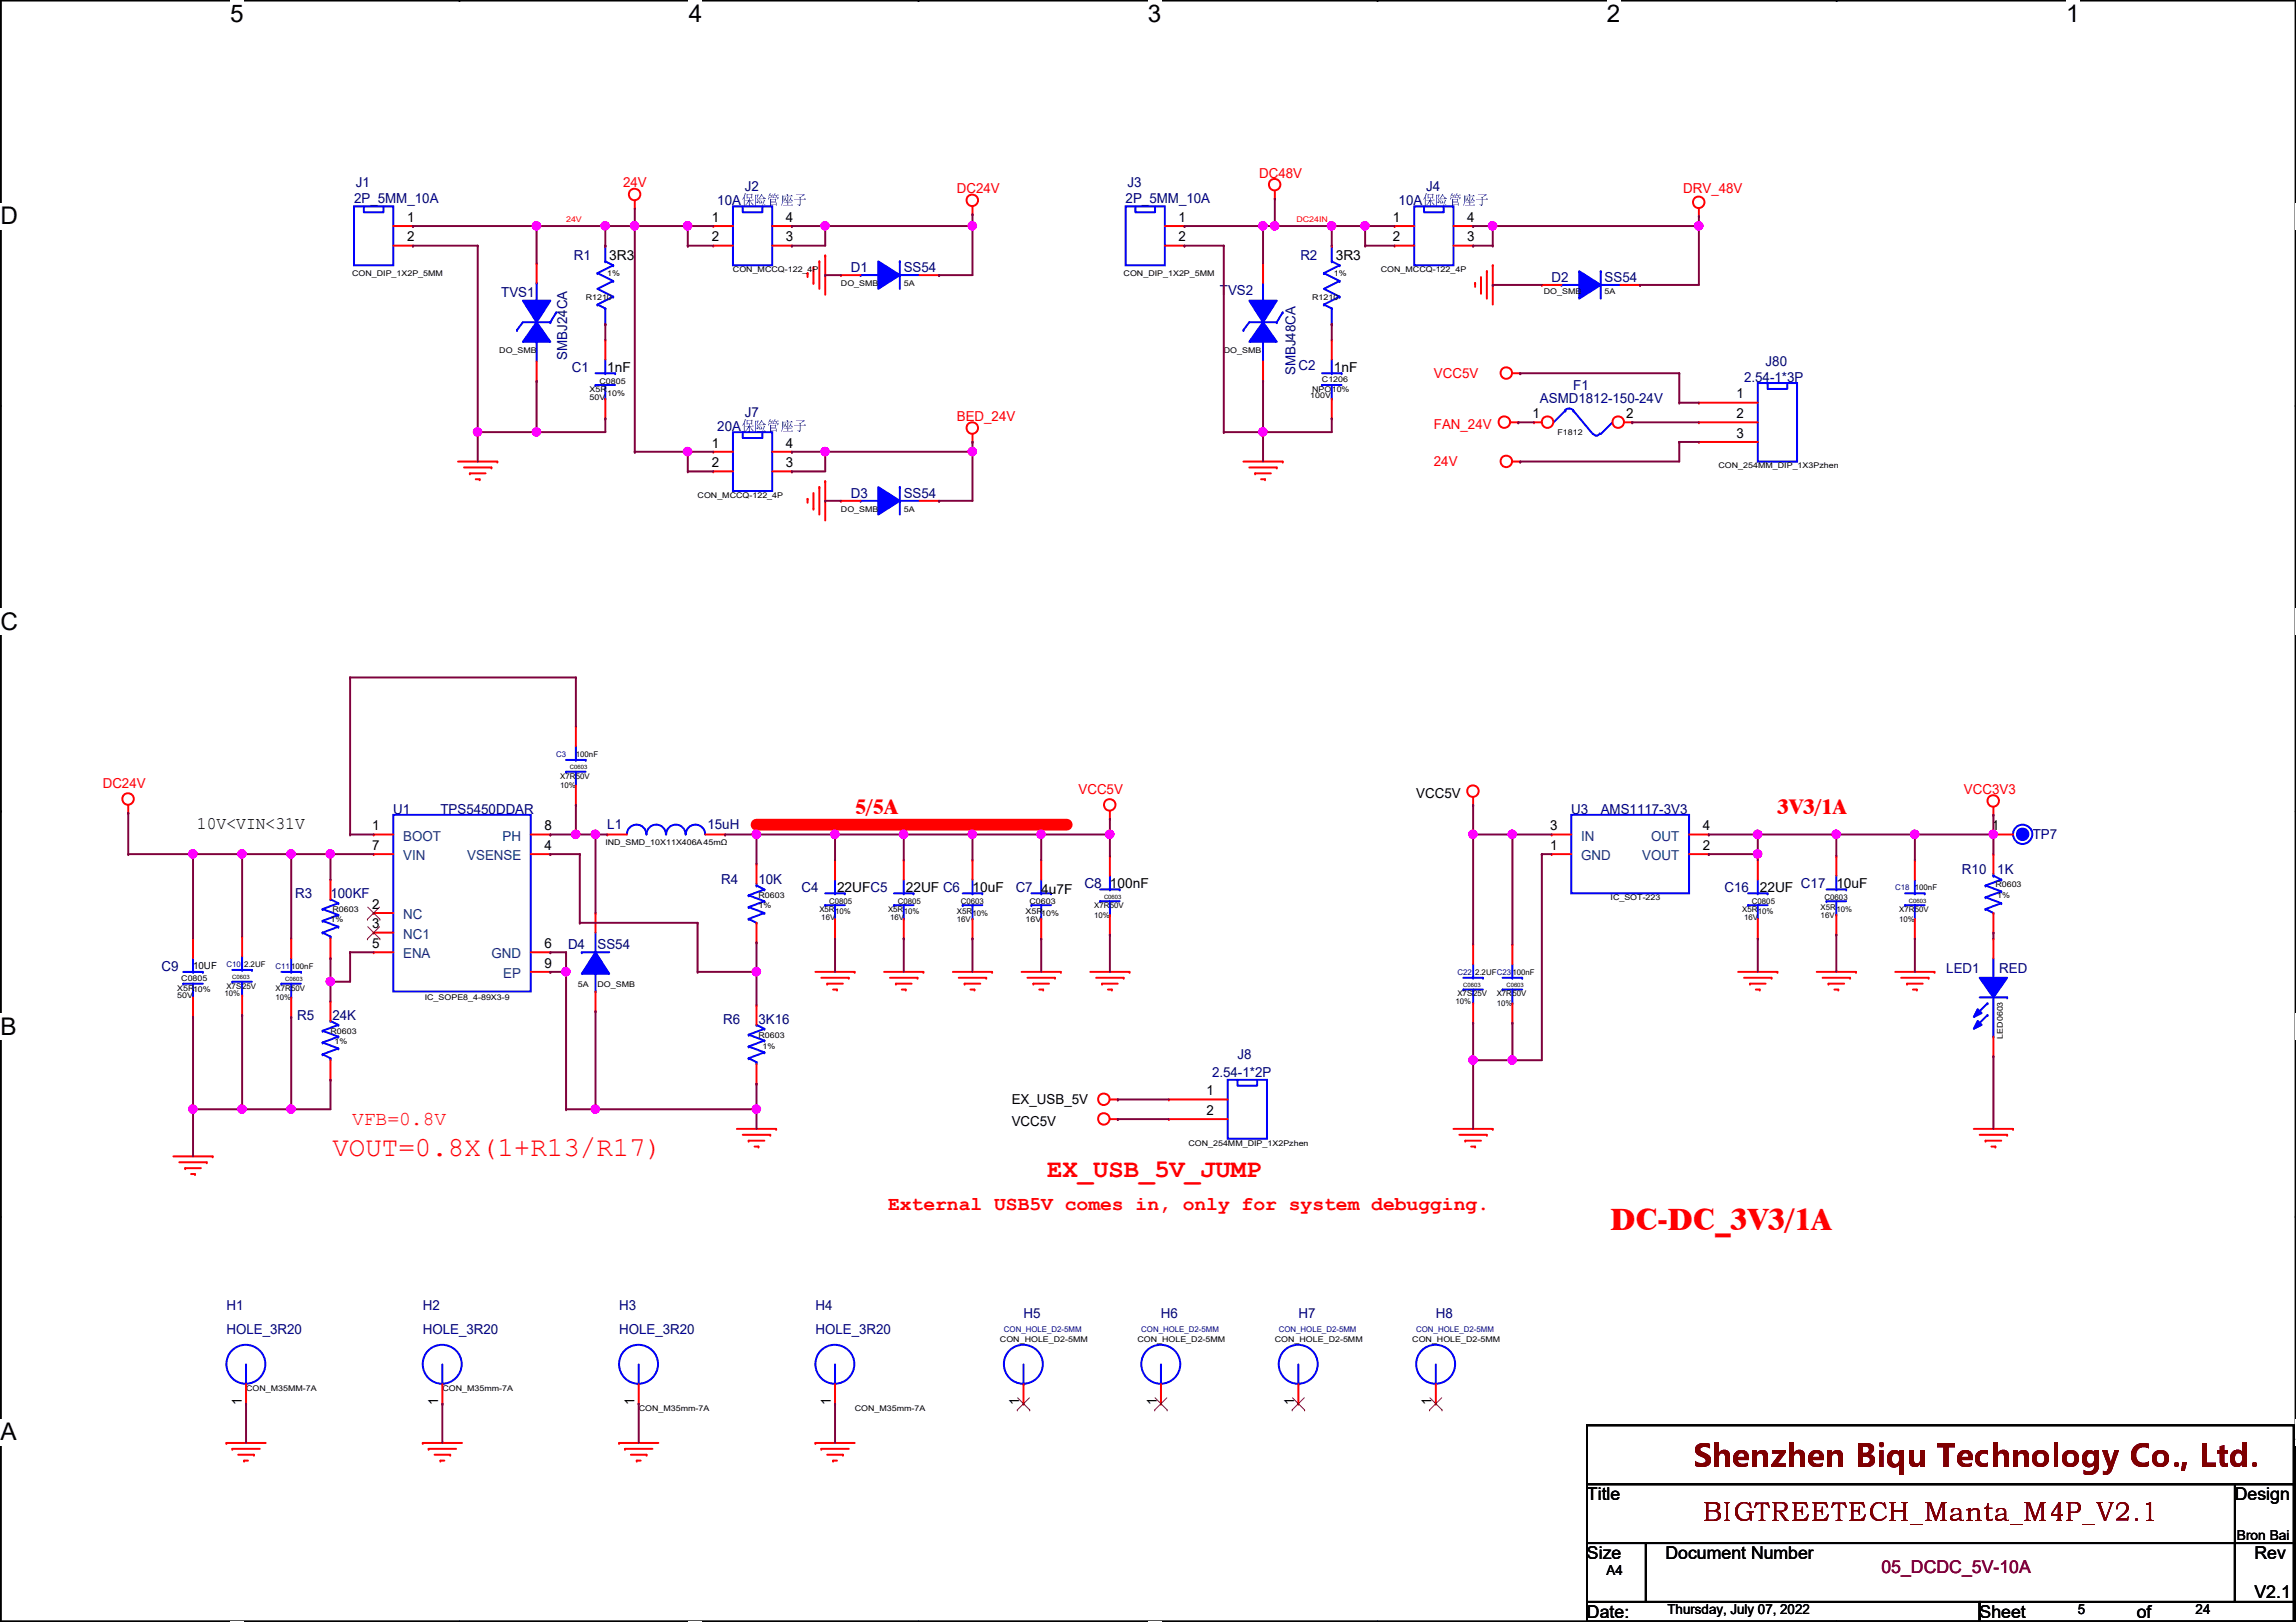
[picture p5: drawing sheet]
<svg xmlns="http://www.w3.org/2000/svg" width="297mm" height="210mm" viewBox="0 0 297 210" stroke-linecap="round" stroke-linejoin="round" font-family="sans-serif">
<defs><g id="words">
<text font-size="4.1" fill="#f00" x="208.4" y="159.2">DC-DC_3V3/1A</text>
<text font-size="4.1" fill="#7f0000" x="219" y="189.8">Shenzhen Biqu Technology Co., Ltd.</text>
<text font-size="3.6" fill="#f00" x="43" y="149.6">VOUT=0.8X(1+R13/R17)</text>
<text font-size="3.5" fill="#7f0000" x="220.3" y="196.8">BIGTREETECH_Manta_M4P_V2.1</text>
<text font-size="3.3" fill="#f00" x="135.5" y="152.4">EX_USB_5V_JUMP</text>
<g font-size="3.1">
<text x="29.8" y="2.8">5</text>
<text x="89.1" y="2.8">4</text>
<text x="148.5" y="2.8">3</text>
<text x="207.9" y="2.8">2</text>
<text x="267.3" y="2.8">1</text>
<text x=".1" y="29">D</text>
<text x=".1" y="81.5">C</text>
<text x=".1" y="133.9">B</text>
<text x=".1" y="186.4">A</text>
<text x="297" y="186.4">A</text>
</g>
<g font-size="2.8" fill="#f00">
<text x="110.6" y="105.4">5/5A</text>
<text x="230" y="105.4">3V3/1A</text>
</g>
<g font-size="2.5" fill="#f00">
<text x="45.5" y="145.6">VFB=0.8V</text>
<text x="114.9" y="156.5">External USB5V comes in, only for system debugging.</text>
</g>
<g font-size="2.3">
<text x="25.5" y="107.3">10V&lt;VIN&lt;31V</text>
<text x="205.3" y="194.1">Title</text>
<text x="289.1" y="194.1">Design</text>
<text x="205.3" y="201.8">Size</text>
<text x="215.5" y="201.8">Document Number</text>
<text x="291.7" y="201.8">Rev</text>
<text x="205.3" y="209.4">Date:</text>
<text x="256.1" y="209.4">Sheet</text>
<text x="276.4" y="209.4">of</text>
<text x="291.7" y="206.8">V2.1</text>
</g>
<text font-size="2.3" fill="#7f003f" x="243.4" y="203.5">05_DCDC_5V-10A</text>
<g font-size="1.8" fill="#f00">
<text x="162.9" y="23">DC48V</text>
<text x="80.6" y="24.3">24V</text>
<text x="123.8" y="25">DC24V</text>
<text x="217.8" y="25">DRV_48V</text>
<text x="185.5" y="48.9">VCC5V</text>
<text x="123.8" y="54.5">BED_24V</text>
<text x="185.5" y="55.5">FAN_24V</text>
<text x="185.5" y="60.3">24V</text>
<text x="13.3" y="102">DC24V</text>
<text x="139.5" y="102.7">VCC5V</text>
<text x="254.1" y="102.7">VCC3V3</text>
</g>
<g font-size="1.8" fill="#00007f">
<text x="45.8" y="26.3">2P_5MM_10A</text>
<text x="46.1" y="24.3">J1</text>
<text x="92.8" y="26.5">10A保保保保保</text>
<text x="96.3" y="24.8">J2</text>
<text x="145.6" y="26.3">2P_5MM_10A</text>
<text x="145.9" y="24.3">J3</text>
<text x="180.9" y="26.5">10A保保保保保</text>
<text x="184.5" y="24.8">J4</text>
<text x="74.2" y="33.7">R1</text>
<text x="110.1" y="35.2">D1</text>
<text x="116.9" y="35.2">SS54</text>
<text x="168.2" y="33.7">R2</text>
<text x="64.9" y="38.5">TVS1</text>
<text x="157.8" y="38.2">TVS2</text>
<text x="200.7" y="36.4">D2</text>
<text x="207.6" y="36.4">SS54</text>
<text x="73.4" y="46.5" transform="rotate(-90 73.4 46.5)">SMBJ24CA</text>
<text x="168" y="47.9">C2</text>
<text x="228.4" y="47.4">J80</text>
<text x="74" y="48.1">C1</text>
<text x="96.3" y="54">J7</text>
<text x="167.6" y="48.6" transform="rotate(-90 167.6 48.6)">SMBJ48CA</text>
<text x="199.2" y="52.2">ASMD1812-150-24V</text>
<text x="203.5" y="50.4">F1</text>
<text x="225.6" y="49.4">2.54-1*3P</text>
<text x="92.8" y="55.8">20A保保保保保</text>
<text x="110.1" y="64.4">D3</text>
<text x="116.9" y="64.4">SS54</text>
<text x="50.9" y="105.3">U1</text>
<text x="57" y="105.3">TPS5450DDAR</text>
<text x="78.6" y="107.3">L1</text>
<text x="91.5" y="107.3">15uH</text>
<text x="203.3" y="105.3">U3</text>
<text x="207.1" y="105.3">AMS1117-3V3</text>
<text x="253.8" y="113.2">R10</text>
<text x="258.4" y="113.2">1K</text>
<text x="263" y="108.6">TP7</text>
<text x="38.2" y="116.2">R3</text>
<text x="42.8" y="116.2">100KF</text>
<text x="93.3" y="114.4">R4</text>
<text x="98.1" y="114.4">10K</text>
<text x="103.7" y="115.4">C4</text>
<text x="131.4" y="115.4">C7</text>
<text x="140.3" y="114.9">C8</text>
<text x="223.1" y="115.4">C16</text>
<text x="233" y="114.9">C17</text>
<text x="20.9" y="125.6">C9</text>
<text x="73.5" y="122.8">D4</text>
<text x="77.3" y="122.8">SS54</text>
<text x="251.8" y="125.9">LED1</text>
<text x="258.7" y="125.9">RED</text>
<text x="38.4" y="132">R5</text>
<text x="43" y="132">24K</text>
<text x="93.6" y="132.5">R6</text>
<text x="98.1" y="132.5">3K16</text>
<text x="160.1" y="137">J8</text>
<text x="156.8" y="139.3">2.54-1*2P</text>
<text x="29.3" y="169.5">H1</text>
<text x="29.3" y="172.6">HOLE_3R20</text>
<text x="54.7" y="169.5">H2</text>
<text x="54.7" y="172.6">HOLE_3R20</text>
<text x="80.1" y="169.5">H3</text>
<text x="80.1" y="172.6">HOLE_3R20</text>
<text x="105.5" y="169.5">H4</text>
<text x="105.5" y="172.6">HOLE_3R20</text>
<text x="132.4" y="170.6">H5</text>
<text x="150.2" y="170.6">H6</text>
<text x="168" y="170.6">H7</text>
<text x="185.8" y="170.6">H8</text>
</g>
<g font-size="1.8">
<text x="52.7" y="28.7">1</text>
<text x="92.1" y="28.7">1</text>
<text x="101.7" y="28.7">4</text>
<text x="152.5" y="28.7">1</text>
<text x="180.2" y="28.7">1</text>
<text x="189.8" y="28.7">4</text>
<text x="52.7" y="31.2">2</text>
<text x="78.8" y="33.7">3R3</text>
<text x="92.1" y="31.2">2</text>
<text x="101.7" y="31.2">3</text>
<text x="152.5" y="31.2">2</text>
<text x="172.8" y="33.7">3R3</text>
<text x="180.2" y="31.2">2</text>
<text x="189.8" y="31.2">3</text>
<text x="78.6" y="48.1">1nF</text>
<text x="172.5" y="48.1">1nF</text>
<text x="224.7" y="51.6">1</text>
<text x="92.1" y="57.9">1</text>
<text x="101.7" y="57.9">4</text>
<text x="198.2" y="54.1">1</text>
<text x="210.4" y="54.1">2</text>
<text x="224.7" y="54.1">2</text>
<text x="224.7" y="56.6">3</text>
<text x="92.1" y="60.5">2</text>
<text x="101.7" y="60.5">3</text>
<text x="48.1" y="107.4">1</text>
<text x="70.4" y="107.4">8</text>
<text x="183.2" y="103.3">VCC5V</text>
<text x="200.5" y="107.4">3</text>
<text x="220.3" y="107.4">4</text>
<text x="257.7" y="107.4">1</text>
<text x="48.1" y="110">7</text>
<text x="70.4" y="110">4</text>
<text x="200.5" y="110">1</text>
<text x="220.3" y="110">2</text>
<text x="48.1" y="117.6">2</text>
<text x="108.3" y="115.4">22UFC5</text>
<text x="117.2" y="115.4">22UF C6</text>
<text x="125.8" y="115.4">10uF</text>
<text x="134.7" y="115.7">4u7F</text>
<text x="143.6" y="114.9">100nF</text>
<text x="227.7" y="115.4">22UF</text>
<text x="237.6" y="114.9">10uF</text>
<text x="48.1" y="120.1">3</text>
<text x="48.1" y="122.7">5</text>
<text x="70.4" y="122.7">6</text>
<text x="70.4" y="125.2">9</text>
<text x="130.9" y="142.9">EX_USB_5V</text>
<text x="156.1" y="141.7">1</text>
<text x="130.9" y="145.7">VCC5V</text>
<text x="156.1" y="144.3">2</text>
<text x="31.3" y="181.9" transform="rotate(-90 31.3 181.9)">1</text>
<text x="56.7" y="181.9" transform="rotate(-90 56.7 181.9)">1</text>
<text x="82.1" y="181.9" transform="rotate(-90 82.1 181.9)">1</text>
<text x="107.5" y="181.9" transform="rotate(-90 107.5 181.9)">1</text>
<text x="131.9" y="181.9" transform="rotate(-90 131.9 181.9)">1</text>
<text x="149.6" y="181.9" transform="rotate(-90 149.6 181.9)">1</text>
<text x="167.4" y="181.9" transform="rotate(-90 167.4 181.9)">1</text>
<text x="185.2" y="181.9" transform="rotate(-90 185.2 181.9)">1</text>
<text x="207.9" y="203.8">A4</text>
<text x="289.4" y="199.3">Bron Bai</text>
<text x="215.7" y="208.9">Thursday, July 07, 2022</text>
<text x="268.8" y="208.9">5</text>
<text x="284.1" y="208.9">24</text>
</g>
<g font-size="1.8" fill="#003f7f">
<text x="52.2" y="108.8">BOOT</text>
<text x="52.2" y="111.3">VIN</text>
<text x="60.4" y="111.3">VSENSE</text>
<text x="65" y="108.8">PH</text>
<text x="204.6" y="108.8">IN</text>
<text x="204.6" y="111.3">GND</text>
<text x="212.5" y="111.3">VOUT</text>
<text x="213.6" y="108.8">OUT</text>
<text x="52.2" y="119">NC</text>
<text x="52.2" y="121.5">NC1</text>
<text x="52.2" y="124">ENA</text>
<text x="63.6" y="124">GND</text>
<text x="65.1" y="126.6">EP</text>
</g>
<text font-size="1.3" x="25" y="125.4">10UF</text>
<g font-size="1" fill="#f00">
<text x="73.2" y="28.7">24V</text>
<text x="167.7" y="28.7">DC24IN</text>
</g>
<g font-size="1">
<text x="45.5" y="35.7">CON_DIP_1X2P_5MM</text>
<text x="78.6" y="35.7">1%</text>
<text x="94.8" y="35.2">CON_MCCQ-122_4P</text>
<text x="145.4" y="35.7">CON_DIP_1X2P_5MM</text>
<text x="172.5" y="35.7">1%</text>
<text x="178.6" y="35.2">CON_MCCQ-122_4P</text>
<text x="75.8" y="38.8">R1210</text>
<text x="108.8" y="37">DO_SMB</text>
<text x="116.9" y="37">5A</text>
<text x="169.8" y="38.8">R1210</text>
<text x="199.7" y="38">DO_SMB</text>
<text x="207.6" y="38">5A</text>
<text x="64.6" y="45.6">DO_SMB</text>
<text x="158.3" y="45.6">DO_SMB</text>
<text x="76.3" y="51.7">50V</text>
<text x="76.3" y="50.7">X5R</text>
<text x="77.6" y="49.7">C0805</text>
<text x="78.6" y="51.2">10%</text>
<text x="169.5" y="51.5">100V</text>
<text x="169.8" y="50.7">NPO10%</text>
<text x="171" y="49.4">C1206</text>
<text x="201.5" y="56.3">F1812</text>
<text x="90.3" y="64.4">CON_MCCQ-122_4P</text>
<text x="222.3" y="60.6">CON_254MM_DIP_1X3Pzhen</text>
<text x="108.8" y="66.2">DO_SMB</text>
<text x="116.9" y="66.2">5A</text>
<text x="72.5" y="100.8">X7R50V</text>
<text x="74.5" y="98">100nF</text>
<text x="72.5" y="102">10%</text>
<text x="78.3" y="109.4">IND_SMD_10X11X406A45mΩ</text>
<text x="42.8" y="119.3">1%</text>
<text x="43" y="118">R0603</text>
<text x="98.1" y="116.2">R0603</text>
<text x="98.1" y="117.5">1%</text>
<text x="106" y="118">X5R</text>
<text x="106.3" y="119">16V</text>
<text x="107.3" y="117">C0805</text>
<text x="108" y="118.3">10%</text>
<text x="114.9" y="118">X5R</text>
<text x="115.1" y="119">16V</text>
<text x="116.2" y="117">C0805</text>
<text x="116.9" y="118.3">10%</text>
<text x="123.8" y="119.3">16V</text>
<text x="123.8" y="118.3">X5R</text>
<text x="124.3" y="117">C0603</text>
<text x="125.8" y="118.5">10%</text>
<text x="132.7" y="119.3">16V</text>
<text x="132.7" y="118.3">X5R</text>
<text x="133.2" y="117">C0603</text>
<text x="134.7" y="118.5">10%</text>
<text x="141.6" y="117.5">X7R50V</text>
<text x="141.6" y="118.8">10%</text>
<text x="208.4" y="116.5">IC_SOT-223</text>
<text x="225.4" y="118">X5R</text>
<text x="225.6" y="119">16V</text>
<text x="226.6" y="117">C0805</text>
<text x="227.4" y="118.3">10%</text>
<text x="235.5" y="118.8">16V</text>
<text x="235.5" y="117.8">X5R</text>
<text x="236" y="116.5">C0603</text>
<text x="237.6" y="118">10%</text>
<text x="245.7" y="118">X7R50V</text>
<text x="245.7" y="119.3">10%</text>
<text x="247.7" y="115.2">100nF</text>
<text x="258.1" y="114.7">R0603</text>
<text x="258.4" y="116.2">1%</text>
<text x="31.6" y="125.1">2.2UF</text>
<text x="22.9" y="129.2">50V</text>
<text x="22.9" y="128.2">X5R</text>
<text x="23.4" y="126.9">C0805</text>
<text x="25" y="128.4">10%</text>
<text x="29" y="128.9">10%</text>
<text x="29.3" y="127.9">X7S25V</text>
<text x="35.6" y="128.2">X7R50V</text>
<text x="35.6" y="129.5">10%</text>
<text x="54.9" y="129.5">IC_SOPE8_4-89X3-9</text>
<text x="74.8" y="127.7">5A</text>
<text x="77.3" y="127.7">DO_SMB</text>
<text x="188.3" y="130">10%</text>
<text x="188.5" y="128.9">X7S25V</text>
<text x="190.8" y="126.2">2.2UFC23100nF</text>
<text x="193.6" y="128.9">X7R50V</text>
<text x="193.6" y="130.2">10%</text>
<text x="42.8" y="133.8">R0603</text>
<text x="43.3" y="135">1%</text>
<text x="98.1" y="134.3">R0603</text>
<text x="98.6" y="135.8">1%</text>
<text x="259.1" y="134.4" transform="rotate(-90 259.1 134.4)">LED0603</text>
<text x="153.8" y="148.3">CON_254MM_DIP_1X2Pzhen</text>
<text x="129.4" y="173.7">CON_HOLE_D2-5MM</text>
<text x="147.1" y="173.7">CON_HOLE_D2-5MM</text>
<text x="164.9" y="173.7">CON_HOLE_D2-5MM</text>
<text x="182.7" y="173.7">CON_HOLE_D2-5MM</text>
<text x="31.8" y="180">CON_M35MM-7A</text>
<text x="57.2" y="180">CON_M35mm-7A</text>
<text x="82.6" y="182.5">CON_M35mm-7A</text>
<text x="110.6" y="182.5">CON_M35mm-7A</text>
</g>
<g font-size="1" fill="#00007f">
<text x="72" y="98">C3</text>
<text x="245.2" y="115.2">C18</text>
<text x="29.3" y="125.1">C10</text>
<text x="35.6" y="125.4">C11100nF</text>
<text x="188.5" y="126.2">C22</text>
<text x="129.9" y="172.4">CON_HOLE_D2-5MM</text>
<text x="147.7" y="172.4">CON_HOLE_D2-5MM</text>
<text x="165.4" y="172.4">CON_HOLE_D2-5MM</text>
<text x="183.2" y="172.4">CON_HOLE_D2-5MM</text>
</g>
<g font-size=".8">
<text x="73.7" y="99.6">C0603</text>
<text x="142.8" y="116.3">C0603</text>
<text x="247" y="116.8">C0603</text>
<text x="30.1" y="126.7">C0603</text>
<text x="36.9" y="127">C0603</text>
<text x="189.3" y="127.8">C0603</text>
<text x="194.9" y="127.8">C0603</text>
</g>
</g></defs>
<path d="M.1 0h296.9v209.8h-296.9z" fill="none" stroke="#000" stroke-width=".25"/>
<g fill="#fff">
<path d="M29.8 0h1.7v3.5h-1.7z"/>
<path d="M29.8 209.8h1.7v.1h-1.7z"/>
</g>
<path d="M59.4 0h.1M59.4 209.8h.1" fill="none" stroke="#000" stroke-width=".25"/>
<g fill="#fff">
<path d="M89.1 0h1.7v3.5h-1.7z"/>
<path d="M89.1 209.8h1.7v.1h-1.7z"/>
</g>
<path d="M118.8 0h.1M118.8 209.8h.1" fill="none" stroke="#000" stroke-width=".25"/>
<g fill="#fff">
<path d="M148.5 0h1.7v3.5h-1.7z"/>
<path d="M148.5 209.8h1.7v.1h-1.7z"/>
</g>
<path d="M178.2 0h.1M178.2 209.8h.1" fill="none" stroke="#000" stroke-width=".25"/>
<g fill="#fff">
<path d="M207.9 0h1.7v3.5h-1.7z"/>
<path d="M207.9 209.8h1.7v.1h-1.7z"/>
</g>
<path d="M237.6 0h.1M237.6 209.8h.1" fill="none" stroke="#000" stroke-width=".25"/>
<g fill="#fff">
<path d="M267.3 0h1.7v3.5h-1.7z"/>
<path d="M267.3 209.8h1.7v.1h-1.7z"/>
<path d="M.1 26.2h2.2v3.5h-2.2z"/>
<path d="M297 26.2h.1v3.5h-.1z"/>
<path d="M.1 78.7h2.2v3.5h-2.2z"/>
<path d="M297 78.7h.1v3.5h-.1z"/>
</g>
<path d="M.1 52.5h.1M297 52.5h.1" fill="none" stroke="#000" stroke-width=".25"/>
<g fill="#fff">
<path d="M.1 131.1h2.1v3.5h-2.1z"/>
<path d="M297 131.1h.1v3.5h-.1z"/>
</g>
<path d="M.1 104.9h.1M297 104.9h.1" fill="none" stroke="#000" stroke-width=".25"/>
<path d="M.1 104.9h.1M297 104.9h.1" fill="none" stroke="#000" stroke-width=".13"/>
<g fill="#fff">
<path d="M.1 183.6h2.1v3.5h-2.1z"/>
<path d="M297 183.6h.1v3.5h-.1z"/>
</g>
<path d="M.1 157.4h.1M297 157.4h.1M205.3 184.4h91.5v7.7h-91.5zM205.3 192.1h91.5v7.6h-91.5zM205.3 199.7h7.6v7.6h-7.6zM212.9 199.7h76.2v7.6h-76.2zM289.1 199.7h7.7v7.6h-7.7zM289.1 192.1h.1M289.1 192.1v7.6M205.3 207.3h50.8v2.5h-50.8zM256.1 207.3h40.7v2.5h-40.7z" fill="none" stroke="#000" stroke-width=".25"/>
<path d="M97.9 106.7h40.1" fill="none" stroke="#f00" stroke-width="1.5"/>
<g fill="none" stroke="#f00" stroke-width=".25">
<path d="M50.9 29.3h2.5M50.9 31.8h2.5M53.4 29.3h.1M53.4 31.8h.1M82.1 27h.1M82.1 26v1M92.3 29.3h.1M92.3 31.8h.1M92.3 29.3h2.5M92.3 31.8h2.5M99.9 29.3h2.5M99.9 31.8h2.5"/>
<path d="M102.4 31.8h.1M102.4 29.3h.1M104.5 35.3h.1M104.5 35.3v.6M105.2 36.6h.1M105.2 34.6v2M106 33.8h.1M106 33.8v3.6M106.8 33.1h.1M106.8 33.1v5M125.8 27.7h.1M125.8 26.7v1"/>
<path d="M164.9 25.7h.1M164.9 24.7v1M190.8 36.6h.1M190.8 36.6v.5M191.6 37.9h.1M191.6 35.9v2M192.4 35.1h.1M192.4 35.1v3.6M193.1 34.3h.1M193.1 34.3v5.1M219.8 28h.1M219.8 27v1"/>
<path d="M59.3 59.7h5M64.3 59.7h.1M125.8 57.2h.1M125.8 56.2v1M160.9 59.7h5M165.9 59.7h.1M195.4 54.7h1M195.7 59.7h1M195.7 48.3h1M196.4 54.7h.1M196.7 59.7h.1M196.7 48.3h.1"/>
<path d="M219.8 52.1h.1M219.8 54.7h.1M219.8 57.2h.1M219.8 54.7h7.6M219.8 52.1h7.6M219.8 57.2h7.6M60 60.5h3.6M60.8 61.3h.1M60.8 61.3h2M61.5 62h.6M62.1 62h.1M63.6 60.5h.1"/>
<path d="M104.5 64.6h.1M104.5 64.6v.5M105.2 65.8h.1M105.2 63.8v2M106 63h.1M106 63v3.6M106.8 62.3h.1M106.8 62.3v5.1M161.6 60.5h3.6M162.4 61.3h.1M162.4 61.3h2M163.1 62h.6"/>
<path d="M163.7 62h.1M165.2 60.5h.1M16.6 105.2h.1M16.6 104.2v1M143.6 106h.1M143.6 110.8h.1M143.6 104.9v1.1M143.6 110.8v2.5M143.6 118.4v2.5M190.6 104.2h.1M190.6 103.2v1M227.4 111.3h.1"/>
<path d="M227.4 111.3v2.5M227.4 118.9v2.6M257.9 105.5h.1M257.9 110.5h.1M257.9 104.4v1.1M257.9 110.5v2.6M257.9 118.2v2.5M105.5 125.8h5.1M106.3 126.5h3.5M107 127.3h.1M107 127.3h2M107.8 128.1h.5"/>
<path d="M108.3 128.1h.1M109.8 126.5h.1M110.6 125.8h.1M114.4 125.8h5.1M115.1 126.5h3.6M115.9 127.3h.1M115.9 127.3h2M116.7 128.1h.5M117.2 128.1h.1M118.7 126.5h.1M119.5 125.8h.1M123.3 125.8h5.1"/>
<path d="M124 126.5h3.6M124.8 127.3h.1M124.8 127.3h2M125.6 128.1h.5M126.1 128.1h.1M127.6 126.5h.1M128.4 125.8h.1M132.2 125.8h5M132.9 126.5h3.6M133.7 127.3h.1M133.7 127.3h2M134.4 128.1h.6"/>
<path d="M135 128.1h.1M136.5 126.5h.1M137.2 125.8h.1M141.1 125.8h5M141.8 126.5h3.6M142.6 127.3h.1M142.6 127.3h2M143.3 128.1h.5M143.6 120.9h.1M143.8 128.1h.1M145.4 126.5h.1M146.1 125.8h.1"/>
<path d="M190.6 122.2h.1M190.6 132.4h.1M190.6 122.2v2.6M190.6 129.8v2.6M224.9 125.8h5.1M225.6 126.5h3.6M226.4 127.3h.1M226.4 127.3h2M227.2 128.1h.5M227.4 121.5h.1M227.7 128.1h.1M229.2 126.5h.1"/>
<path d="M230 125.8h.1M235 125.8h5.1M235.8 126.5h3.5M236.6 127.3h.1M236.6 127.3h2M237.3 128.1h.5M237.8 128.1h.1M239.3 126.5h.1M240.1 125.8h.1M245.2 125.8h5.1M246 126.5h3.5M246.7 127.3h.1"/>
<path d="M246.7 127.3h2M247.5 128.1h.5M248 128.1h.1M249.5 126.5h.1M250.3 125.8h.1M257.9 120.7h.1M22.4 149.6h5.1M23.2 150.4h3.6M24 151.2h.1M24 151.2h2M24.7 151.9h.5M25.2 151.9h.1"/>
<path d="M26.8 150.4h.1M27.5 149.6h.1M95.3 146.1h5.1M96.1 146.9h3.5M96.9 147.6h.1M96.9 147.6h2M97.6 148.4h.5M98.1 148.4h.1M99.6 146.9h.1M100.4 146.1h.1M143.6 144.8h1M143.6 142.3h1"/>
<path d="M144.6 144.8h.1M144.6 142.3h.1M188 146.1h5.1M188.8 146.9h3.6M189.6 147.6h.1M189.6 147.6h2M190.3 148.4h.5M190.8 148.4h.1M192.4 146.9h.1M193.1 146.1h.1M255.4 146.1h5M256.1 146.9h3.6"/>
<path d="M256.9 147.6h.1M256.9 147.6h2M257.6 148.4h.5M258.1 148.4h.1M259.7 146.9h.1M260.4 146.1h.1M57.2 179.1v2.6M82.6 179.1v2.6M185.8 179.1v2.6M29.3 186.7h.1M29.3 186.7h5.1M30.1 187.5h.1"/>
<path d="M30.1 187.5h3.5M30.8 188.3h2M31.6 189h.1M31.6 189h.5M32.8 188.3h.1M54.7 186.7h.1M54.7 186.7h5.1M55.5 187.5h.1M55.5 187.5h3.5M56.2 188.3h2M57 189h.1M57 189h.5"/>
<path d="M57.2 181.7h.1M58.2 188.3h.1M80.1 186.7h.1M80.1 186.7h5.1M80.9 187.5h.1M80.9 187.5h3.5M81.6 188.3h2M82.4 189h.1M82.4 189h.5M82.6 181.7h.1M83.6 188.3h.1M105.5 186.7h.1"/>
<path d="M105.5 186.7h5.1M106.3 187.5h.1M106.3 187.5h3.5M107 188.3h2M107.8 189h.1M107.8 189h.5M109 188.3h.1M185.8 181.7h.1"/>
<circle cx="82.1" cy="25.2" r=".75"/>
<circle cx="125.8" cy="25.9" r=".75"/>
<circle cx="164.9" cy="23.9" r=".75"/>
<circle cx="219.8" cy="26.2" r=".75"/>
<circle cx="125.8" cy="55.4" r=".75"/>
<circle cx="194.6" cy="54.6" r=".75"/>
<circle cx="194.9" cy="48.3" r=".75"/>
<circle cx="194.9" cy="59.7" r=".75"/>
<circle cx="16.6" cy="103.4" r=".75"/>
<circle cx="143.6" cy="104.2" r=".75"/>
<circle cx="190.6" cy="102.4" r=".75"/>
<circle cx="257.9" cy="103.6" r=".75"/>
<circle cx="142.8" cy="144.8" r=".75"/>
<circle cx="142.8" cy="142.3" r=".75"/>
</g>
<g fill="none" stroke="#00f" stroke-width=".25">
<path d="M45.8 26.7h5.1v7.6h-5.1zM47.1 26.7v.8h2.5v-.8M94.8 26.7h5.1v7.6h-5.1zM96.1 26.7v.8h2.5v-.8M227.4 49.6h5.1v10.1h-5.1zM228.7 49.6v.7h2.5v-.7M111.3 64.8h.1M111.3 64.8h7.7M116.4 63h.1M116.4 64.8h.1M116.4 63v3.6M142.3 116.6h.1"/>
<path d="M142.3 115.1h2.6M142.3 116.6h2.6M143.6 118.4h.1M143.6 115.1h.1M143.6 113.3v1.8M143.6 116.6v1.8M144.9 115.1h.1M226.1 117.1h.1M226.1 115.6h2.6M226.1 117.1h2.6M227.4 118.9h.1M227.4 115.6h.1"/>
<path d="M227.4 113.8v1.8M227.4 117.1v1.8M228.7 115.6h.1M256.9 114.6h.1M256.9 116.1h.1M256.9 117.6h.1M256.9 114.6l2 .8M256.9 116.1l2 .8M256.9 117.6l1 .6M257.9 118.2h.1M257.9 113.3h.1M257.9 113.3l1 .5"/>
<path d="M257.9 113.1v.2M258.9 113.8h.1M258.9 115.4h.1M258.9 116.9h.1M258.9 113.8l-2 .8M258.9 115.4l-2 .7M258.9 116.9l-2 .7M189.3 128.1h.1M189.3 126.5h2.6M189.3 128.1h2.6M190.6 129.8h.1M190.6 126.5h.1"/>
<path d="M190.6 124.8v1.7M190.6 128.1v1.7M191.9 126.5h.1M57.2 179.1h.1M57.2 176.6v2.5M82.6 179.1h.1M82.6 176.6v2.5M185.8 179.1h.1M185.8 176.6v2.5"/>
<circle cx="57.2" cy="176.5" r="2.52"/>
<circle cx="82.6" cy="176.5" r="2.52"/>
<circle cx="185.7" cy="176.5" r="2.52"/>
</g>
<path d="M185 182.5h.1M185 180.9l1.6 1.6M186.5 180.9l-1.5 1.6M186.6 182.5h.1" fill="none" stroke="#7f3f00" stroke-width=".13"/>
<path d="M113.6 63l2.8 1.8-2.8 1.8z" fill="#00f"/>
<g fill="none" stroke="#00f" stroke-width=".25">
<path d="M113.6 63l2.8 1.8-2.8 1.8z"/>
<circle cx="261.7" cy="108" r="1.25"/>
</g>
<path d="M108.8 64.8h.1M108.8 64.8h2.5M119 64.8h2.5M121.5 64.8h.1" fill="none" stroke="#f00" stroke-width=".25"/>
<circle cx="261.7" cy="108" r=".75" fill="#00f"/>
<g fill="none" stroke="#00f" stroke-width=".25">
<path d="M111.3 35.6h.1M111.3 35.6h7.7M116.4 33.8h.1M116.4 35.6h.1M116.4 33.8v3.6M171 49.8h.1M171 48.3h2.6M171 49.8h2.6M172.3 51.6h.1M172.3 48.3h.1M172.3 46.5v1.8M172.3 49.8v1.8"/>
<path d="M173.6 48.3h.1"/>
<circle cx="261.7" cy="108" r=".75"/>
</g>
<path d="M172.3 44h.1M172.3 54.1h.1M172.3 44v2.5M172.3 51.6v2.5M257.9 108h.1M257.9 108h2.5" fill="none" stroke="#f00" stroke-width=".25"/>
<path d="M113.6 33.8l2.8 1.8-2.8 1.8z" fill="#00f"/>
<g fill="none" stroke="#00f" stroke-width=".25">
<path d="M113.6 33.8l2.8 1.8-2.8 1.8zM163.4 36.6h.1M163.4 36.6v5.1M77 49.8h.1M77 48.3h2.6M77 49.8h2.6M78.3 51.6h.1M78.3 48.3h.1M78.3 46.5v1.8M78.3 49.8v1.8M79.6 48.3h.1M161.6 41.7h3.6"/>
<path d="M163.4 44.2h.1M163.4 44.2v2.6M165.2 41.7h.1M96.9 115.9h.1M96.9 117.4h.1M96.9 118.9h.1M96.9 115.9l2 .7M96.9 117.4l2 .8M96.9 118.9l1 .5M97.9 119.4h.1M97.9 114.6h.1M97.9 114.6l1 .5"/>
<path d="M97.9 114.3v.3M98.9 115.1h.1M98.9 116.6h.1M98.9 118.2h.1M98.9 115.1l-2 .8M98.9 116.6l-2 .8M98.9 118.2l-2 .7M236.3 116.6h.1M236.3 115.1h2.5M236.3 116.6h2.5M237.6 118.4h.1M237.6 115.1h.1"/>
<path d="M237.6 113.3v1.8M237.6 116.6v1.8M238.8 115.1h.1M158.8 139.7h5.1v7.7h-5.1zM160.1 139.7v.8h2.5v-.8"/>
</g>
<g fill="none" stroke="#f00" stroke-width=".25">
<path d="M108.8 35.6h.1M108.8 35.6h2.5M119 35.6h2.5M121.5 35.6h.1M78.3 44h.1M78.3 54.1h.1M78.3 44v2.5M78.3 51.6v2.5M97.9 111.8h.1M97.9 111.8v2.5M97.9 119.4v2.6M237.6 110.8h.1"/>
<path d="M237.6 110.8v2.5M237.6 118.4v2.5M97.9 122h.1M237.6 120.9h.1M151.2 142.3h.1M151.2 144.8h.1M151.2 142.3h7.6M151.2 144.8h7.6"/>
</g>
<path d="M163.4 41.7l1.8 2.5h-3.6z" fill-rule="evenodd" fill="#00f"/>
<path d="M163.4 41.7l1.8 2.5h-3.6z" fill="none" stroke="#00f" stroke-width=".25"/>
<path d="M161.6 38.9h3.6l-1.8 2.8z" fill="#00f"/>
<g fill="none" stroke="#00f" stroke-width=".25">
<path d="M161.6 38.9h3.6l-1.8 2.8zM202 36.9h.1M202 36.9h7.6M207.1 35.1h.1M207.1 36.9h.1M207.1 35.1v3.6M160.9 42.7h.1M161.6 41.7l-.7 1M165.9 40.4h.1M165.9 40.4l-.7 1.3M41.7 119.2h.1M41.7 117.6h.1"/>
<path d="M41.7 119.2l2.1 .7M41.7 117.6l2.1 .8M42.8 116.4h.1M42.8 116.4l1 .5M43.8 119.9h.1M43.8 118.4h.1M43.8 116.9h.1M43.8 119.9l-2.1 .8M43.8 118.4l-2.1 .8M43.8 116.9l-2.1 .7M41.7 120.7h.1M41.7 120.7l1.1 .5"/>
<path d="M42.8 121.2h.1M42.8 121.2v.3"/>
</g>
<path d="M163.4 34.1h.1M163.4 34.1v2.5M163.4 49.3h.1M163.4 46.8v2.5M42.8 113.8h.1M42.8 113.8v2.6M42.8 124h.1M42.8 121.5v2.5" fill="none" stroke="#f00" stroke-width=".25"/>
<path d="M204.3 35.1l2.8 1.8-2.8 1.8z" fill="#00f"/>
<g fill="none" stroke="#00f" stroke-width=".25">
<path d="M77.3 35.3h.1M77.3 39.4h.1M77.3 35.3l2 1.1M77.3 39.4l1 .5M78.3 31.8h.1M78.3 33.8h.1M78.3 39.9h.1M78.3 31.8v2M78.3 39.9v2.1M78.3 33.8l1 .5M79.3 34.3h.1M79.3 36.4h.1"/>
<path d="M79.3 38.4h.1M79.3 34.3l-2 1M79.3 36.4l-2 1 2 1M79.3 38.4l-2 1M204.3 35.1l2.8 1.8-2.8 1.8zM78.3 42h.1M202.5 53.1a.77 .77 0 0 1 1 0M202.5 53.1h.1M202.5 53.1l-1.5 1.6M203.5 53.1h.1M203.5 53.1l2.6 3.1M207 56.1a.46 .46 0 0 1-.4 .3 .46 .46 0 0 1-.5-.3"/>
<path d="M208.6 54.7h.1M208.6 54.7l-1.5 1.5M50.9 105.5h17.8v22.8h-17.8zM106.8 117.1h.1M106.8 115.6h2.5M106.8 117.1h2.5M108 118.9h.1M108 115.6h.1M108 113.8v1.8M108 117.1v1.8M109.3 115.6h.1M203.3 105.5h15.2v10.1h-15.2z"/>
<path d="M23.7 127.3h.1M23.7 125.8h2.5M23.7 127.3h2.5M25 129.1h.1M25 125.8h.1M25 124v1.8M25 127.3v1.8M26.2 125.8h.1M96.9 136.9h.1M96.9 135.4h.1M96.9 133.9h.1M96.9 136.9l1 .6"/>
<path d="M96.9 135.4l2 .8M96.9 133.9l2 .8M97.9 132.6h.1M97.9 137.5h.1M97.9 132.6l1 .5M97.9 137.5v.2M98.9 136.2h.1M98.9 134.7h.1M98.9 133.1h.1M98.9 136.2l-2 .7M98.9 134.7l-2 .7M98.9 133.1l-2 .8"/>
<path d="M194.4 128.1h.1M194.4 126.5h2.5M194.4 128.1h2.5M195.7 129.8h.1M195.7 126.5h.1M195.7 124.8v1.7M195.7 128.1v1.7M196.9 126.5h.1M132.4 179.1h.1M132.4 176.6v2.5M168 179.1h.1M168 176.6v2.5"/>
<circle cx="132.4" cy="176.5" r="2.52"/>
<circle cx="167.9" cy="176.5" r="2.52"/>
</g>
<g fill="none" stroke="#f00" stroke-width=".25">
<path d="M78.3 31.8h.1M199.5 36.9h.1M199.5 36.9h2.5M209.6 36.9h2.6M212.2 36.9h.1M78.3 42h.1M48.3 108h.1M48.3 110.5h.1M48.3 118.2h.1M48.3 108h2.6M48.3 110.5h2.6M48.3 118.2h2.6"/>
<path d="M68.7 108h2.5M68.7 110.5h2.5M71.2 110.5h.1M71.2 108h.1M108 111.3h.1M108 111.3v2.5M108 118.9v2.6M200.7 108h.1M200.7 110.5h.1M200.7 108h2.6M200.7 110.5h2.6M218.5 108h2.6"/>
<path d="M218.5 110.5h2.6M221.1 110.5h.1M221.1 108h.1M25 121.5h.1M25 131.6h.1M25 121.5v2.5M25 129.1v2.5M48.3 120.7h.1M48.3 123.2h.1M48.3 120.7h2.6M48.3 123.2h2.6M68.7 123.2h2.5"/>
<path d="M68.7 125.8h2.5M71.2 123.2h.1M71.2 125.8h.1M97.9 130.1h.1M97.9 130.1v2.5M97.9 137.7v2.6M108 121.5h.1M195.7 122.2h.1M195.7 132.4h.1M195.7 122.2v2.6M195.7 129.8v2.6M97.9 140.3h.1"/>
<path d="M132.4 179.1v2.6M168 179.1v2.6M132.4 181.7h.1M168 181.7h.1"/>
</g>
<g fill="none" stroke="#7f3f00" stroke-width=".13">
<path d="M47.5 119h.1M47.6 119.9l1.5 1.6M47.6 117.4l1.5 1.6M49.1 119.9l-1.6 1.6M49.1 117.4l-1.6 1.6M49.1 119h.1M47.5 121.5h.1M49.1 121.5h.1M131.6 182.5h.1M131.7 180.9l1.5 1.6M133.2 180.9l-1.6 1.6M133.2 182.5h.1"/>
<path d="M167.2 182.5h.1M167.2 180.9l1.6 1.6M168.7 180.9l-1.5 1.6M168.8 182.5h.1"/>
</g>
<circle cx="200.2" cy="54.6" r=".75" fill="#fff"/>
<g fill="none" stroke="#f00" stroke-width=".25">
<path d="M198.5 54.7h.1M198.5 54.7h1"/>
<circle cx="200.2" cy="54.6" r=".75"/>
</g>
<circle cx="209.3" cy="54.6" r=".75" fill="#fff"/>
<g fill="none" stroke="#f00" stroke-width=".25">
<path d="M210.1 54.7h1.1M211.2 54.7h.1M78.6 108h.1M78.6 108h2.5M91.3 108h2.5M93.8 108h.1M134.7 111.3h.1M134.7 111.3v2.5M134.7 118.9v2.6M247.7 111.3h.1M247.7 111.3v2.5M247.7 118.9v2.6"/>
<path d="M42.8 129.6h.1M42.8 139.7h.1M42.8 129.6v2.5M42.8 137.2v2.5M134.7 121.5h.1M247.7 121.5h.1M31.8 179.1v2.6M108 179.1v2.6M31.8 181.7h.1M108 181.7h.1"/>
<circle cx="209.3" cy="54.6" r=".75"/>
</g>
<g fill="none" stroke="#00f" stroke-width=".25">
<path d="M69.4 36.6h.1M69.4 36.6v5.1M67.6 41.7h3.6M69.4 44.2h.1M69.4 44.2v2.6M71.2 41.7h.1M81.1 108a1.25 1.25 0 0 1 1.3-1.3 1.25 1.25 0 0 1 1.2 1.3M83.6 108a1.25 1.25 0 0 1 1.3-1.3 1.25 1.25 0 0 1 1.2 1.3M86.2 108a1.25 1.25 0 0 1 1.2-1.3 1.25 1.25 0 0 1 1.3 1.3M88.7 108a1.25 1.25 0 0 1 1.3-1.3 1.25 1.25 0 0 1 1.2 1.3M133.4 117.1h.1M133.4 115.6h2.6"/>
<path d="M133.4 117.1h2.6M134.7 118.9h.1M134.7 115.6h.1M134.7 113.8v1.8M134.7 117.1v1.8M136 115.6h.1M246.5 117.1h.1M246.5 115.6h2.5M246.5 117.1h2.5M247.7 118.9h.1M247.7 115.6h.1M247.7 113.8v1.8"/>
<path d="M247.7 117.1v1.8M249 115.6h.1M41.7 136.4h.1M41.7 134.9h.1M41.7 133.4h.1M41.7 136.4l1.1 .5M41.7 134.9l2.1 .8M41.7 133.4l2.1 .8M42.8 132.1h.1M42.8 136.9h.1M42.8 132.1l1 .5M42.8 136.9v.3"/>
<path d="M43.8 135.7h.1M43.8 134.2h.1M43.8 132.6h.1M43.8 135.7l-2.1 .7M43.8 134.2l-2.1 .7M43.8 132.6l-2.1 .8M31.8 179.1h.1M31.8 176.6v2.5M108 179.1h.1M108 176.6v2.5"/>
<circle cx="31.8" cy="176.5" r="2.52"/>
<circle cx="108" cy="176.5" r="2.52"/>
</g>
<path d="M69.4 41.7l1.8 2.5h-3.6z" fill-rule="evenodd" fill="#00f"/>
<path d="M69.4 41.7l1.8 2.5h-3.6z" fill="none" stroke="#00f" stroke-width=".25"/>
<path d="M67.6 38.9h3.6l-1.8 2.8z" fill="#00f"/>
<g fill="none" stroke="#00f" stroke-width=".25">
<path d="M67.6 38.9h3.6l-1.8 2.8zM183 26.7h5v7.6h-5zM184.2 26.7v.8h2.6v-.8M66.9 42.7h.1M67.6 41.7l-.7 1M72 40.4h.1M72 40.4l-.8 1.3M115.7 117.1h.1M115.7 115.6h2.5M115.7 117.1h2.5M116.9 118.9h.1M116.9 115.6h.1"/>
<path d="M116.9 113.8v1.8M116.9 117.1v1.8M118.2 115.6h.1M124.5 117.1h.1M124.5 115.6h2.6M124.5 117.1h2.6M125.8 118.9h.1M125.8 115.6h.1M125.8 113.8v1.8M125.8 117.1v1.8M127.1 115.6h.1M75.3 123.2h.1"/>
<path d="M75.3 123.2h3.5M77 123.2h.1M77 128.3h.1M77 120.7v7.6"/>
</g>
<g fill="none" stroke="#f00" stroke-width=".25">
<path d="M69.4 34.1h.1M69.4 34.1v2.5M180.4 29.3h.1M180.4 31.8h.1M180.4 29.3h2.6M180.4 31.8h2.6M188 29.3h2.6M188 31.8h2.6M190.6 31.8h.1M190.6 29.3h.1M69.4 49.3h.1M69.4 46.8v2.5"/>
<path d="M116.9 111.3h.1M116.9 111.3v2.5M116.9 118.9v2.6M125.8 111.3h.1M125.8 111.3v2.5M125.8 118.9v2.6M116.9 121.5h.1M125.8 121.5h.1"/>
</g>
<path d="M77 123.2l1.8 2.8h-3.5z" fill="#00f"/>
<path d="M145.6 26.7h5.1v7.6h-5.1zM146.9 26.7v.8h2.5v-.8M94.8 55.9h5.1v7.6h-5.1zM96.1 55.9v.8h2.5v-.8M77 123.2l1.8 2.8h-3.5zM256.1 129.1h3.6M259.7 129.1h.1" fill="none" stroke="#00f" stroke-width=".25"/>
<g fill="none" stroke="#f00" stroke-width=".25">
<path d="M150.7 29.3h2.5M150.7 31.8h2.5M153.2 29.3h.1M153.2 31.8h.1M92.3 58.5h.1M92.3 58.5h2.5M99.9 58.5h2.5M102.4 58.5h.1M92.3 61h.1M92.3 61h2.5M99.9 61h2.5M102.4 61h.1"/>
<path d="M77 118.2h.1M77 118.2v2.5M77 130.9h.1M77 128.3v2.6"/>
</g>
<path d="M255.9 130.6l.5 .5-1 .5z" fill-rule="evenodd" fill="#00f"/>
<path d="M255.9 130.6l.5 .5-1 .5zM257.1 129.8h.1M257.1 129.8l-1.5 1.6M257.9 126.5h.1M257.9 124v2.5" fill="none" stroke="#00f" stroke-width=".25"/>
<path d="M256.1 126.5h3.6l-1.8 2.6z" fill-rule="evenodd" fill="#00f"/>
<path d="M256.1 126.5h3.6l-1.8 2.6zM257.1 131.4h.1M257.1 131.4l-1.5 1.5M257.9 134.2h.1M257.9 129.1v5.1" fill="none" stroke="#00f" stroke-width=".25"/>
<path d="M255.9 132.1l.5 .5-1 .5z" fill-rule="evenodd" fill="#00f"/>
<g fill="none" stroke="#00f" stroke-width=".25">
<path d="M171.3 35.3h.1M171.3 39.4h.1M171.3 35.3l2 1.1M171.3 39.4l1 .5M172.3 31.8h.1M172.3 33.8h.1M172.3 39.9h.1M172.3 31.8v2M172.3 39.9v2.1M172.3 33.8l1 .5M173.3 34.3h.1M173.3 36.4h.1"/>
<path d="M173.3 38.4h.1M173.3 34.3l-2 1M173.3 36.4l-2 1 2 1M173.3 38.4l-2 1M172.3 42h.1M73.2 99.9h.1M73.2 98.3h2.6M73.2 99.9h2.6M74.5 98.3h.1M74.5 96.6v1.7M74.5 99.9v1.7M75.8 98.3h.1"/>
<path d="M74.5 101.6h.1M30.1 127h.1M30.1 125.5h2.5M30.1 127h2.5M31.3 128.8h.1M31.3 125.5h.1M31.3 123.7v1.8M31.3 127v1.8M32.6 125.5h.1M36.4 127.3h.1M36.4 125.8h2.5M36.4 127.3h2.5"/>
<path d="M37.7 129.1h.1M37.7 125.8h.1M37.7 124v1.8M37.7 127.3v1.8M38.9 125.8h.1M255.9 132.1l.5 .5-1 .5zM150.2 179.1h.1M150.2 176.6v2.5"/>
<circle cx="150.2" cy="176.5" r="2.52"/>
</g>
<g fill="none" stroke="#f00" stroke-width=".25">
<path d="M172.3 31.8h.1M172.3 42h.1M74.5 94h.1M74.5 94v2.6M74.5 104.2h.1M74.5 101.6v2.6M31.3 121.2h.1M31.3 131.4h.1M31.3 121.2v2.5M31.3 128.8v2.6M37.7 121.5h.1M37.7 131.6h.1"/>
<path d="M37.7 121.5v2.5M37.7 129.1v2.5M257.9 121.5h.1M257.9 136.7h.1M257.9 121.5v2.5M257.9 134.2v2.5M150.2 179.1v2.6M150.2 181.7h.1"/>
</g>
<path d="M149.4 182.5h.1M149.4 180.9l1.6 1.6M151 180.9l-1.6 1.6M151 182.5h.1" fill="none" stroke="#7f3f00" stroke-width=".13"/>
<path d="M53.4 31.8h.1M53.4 31.8h8.4M61.8 31.8h.1M61.8 31.8v24.1" fill="none" stroke="#7f003f" stroke-width=".25"/>
<circle cx="61.8" cy="55.9" r=".49" fill="#f0f"/>
<circle cx="61.8" cy="55.9" r=".49" fill="none" stroke="#f0f" stroke-width=".25"/>
<path d="M53.4 29.3h.1M53.4 29.3h24.9M69.4 29.3h.1M69.4 29.3v4.8M78.3 29.3h.1M82.1 29.3h6.9M89 29.3h.1" fill="none" stroke="#7f003f" stroke-width=".25"/>
<circle cx="69.4" cy="29.2" r=".49" fill="#f0f"/>
<circle cx="69.4" cy="29.2" r=".49" fill="none" stroke="#f0f" stroke-width=".25"/>
<circle cx="78.3" cy="29.2" r=".49" fill="#f0f"/>
<circle cx="78.3" cy="29.2" r=".49" fill="none" stroke="#f0f" stroke-width=".25"/>
<path d="M61.8 55.9h.1M61.8 55.9v3.8M69.4 49.3h.1M69.4 55.9h.1M69.4 49.3v6.6M78.3 42h.1M78.3 54.1h.1M78.3 42v2M78.3 54.1v1.8h-16.5" fill="none" stroke="#7f003f" stroke-width=".25"/>
<circle cx="69.4" cy="55.9" r=".49" fill="#f0f"/>
<circle cx="69.4" cy="55.9" r=".49" fill="none" stroke="#f0f" stroke-width=".25"/>
<g fill="none" stroke="#7f003f" stroke-width=".25">
<path d="M82.1 29.3h.1M82.1 27v2.3M89 31.8h.1M89 29.3h.1M89 29.3h3.3M89 31.8h3.3M102.4 29.3h.1M102.4 31.8h.1M102.4 29.3h4.4M102.4 31.8h4.4M125.8 27.7h.1M125.8 27.7v1.6"/>
<path d="M163.4 29.3h.1M163.4 29.3h1.5M172.3 29.3h.1M172.3 29.3h4.3M172.3 29.3v2.5M176.6 29.3h.1M163.4 49.3h.1M163.4 49.3v6.6M172.3 42h.1M172.3 42v2M144.6 142.3h.1M144.6 144.8h.1"/>
<path d="M144.6 142.3h6.6M144.6 144.8h6.6"/>
</g>
<circle cx="163.4" cy="55.9" r=".49" fill="#f0f"/>
<circle cx="163.4" cy="55.9" r=".49" fill="none" stroke="#f0f" stroke-width=".25"/>
<path d="M176.6 31.8h.1M176.6 29.3h.1M176.6 31.8h3.8M176.6 29.3v2.5M190.6 29.3h.1M190.6 31.8h.1M190.6 29.3h2.5M190.6 31.8h2.5M163.4 55.9h.1M163.4 55.9v3.8M172.3 54.1h.1M172.3 54.1v1.8h-8.9" fill="none" stroke="#7f003f" stroke-width=".25"/>
<circle cx="176.6" cy="29.2" r=".49" fill="#f0f"/>
<circle cx="176.6" cy="29.2" r=".49" fill="none" stroke="#f0f" stroke-width=".25"/>
<path d="M163.4 29.3h.1M163.4 29.3v4.8M164.9 25.7h.1M164.9 25.7v3.6M176.6 29.3h.1M176.6 29.3h3.8M219.8 28h.1M219.8 28v1.3" fill="none" stroke="#7f003f" stroke-width=".25"/>
<circle cx="164.9" cy="29.2" r=".49" fill="#f0f"/>
<circle cx="164.9" cy="29.2" r=".49" fill="none" stroke="#f0f" stroke-width=".25"/>
<path d="M121.5 35.6h.1M121.5 35.6h4.3M82.1 58.5h.1M82.1 58.5h10.2M89 58.5h.1M89 58.5v2.5M102.4 58.5h.1M102.4 58.5h4.4M89 61h.1M89 61h3.3M102.4 61h.1M102.4 61h4.4" fill="none" stroke="#7f003f" stroke-width=".25"/>
<circle cx="89" cy="58.4" r=".49" fill="#f0f"/>
<circle cx="89" cy="58.4" r=".49" fill="none" stroke="#f0f" stroke-width=".25"/>
<path d="M153.2 29.3h.1M153.2 29.3h10.2M125.8 57.2h.1M125.8 57.2v1.3M196.7 48.3h.1M196.7 59.7h.1M196.7 48.3h20.6M196.7 59.7h20.6M121.5 64.8h.1M121.5 64.8h4.3" fill="none" stroke="#7f003f" stroke-width=".25"/>
<circle cx="163.4" cy="29.2" r=".49" fill="#f0f"/>
<circle cx="163.4" cy="29.2" r=".49" fill="none" stroke="#f0f" stroke-width=".25"/>
<path d="M164.9 29.3h.1M164.9 29.3h7.4" fill="none" stroke="#7f003f" stroke-width=".25"/>
<circle cx="172.3" cy="29.2" r=".49" fill="#f0f"/>
<circle cx="172.3" cy="29.2" r=".49" fill="none" stroke="#f0f" stroke-width=".25"/>
<path d="M153.2 31.8h.1M153.2 31.8h5.1M158.3 31.8h.1M158.3 31.8v24.1M158.3 55.9h.1M158.3 55.9h5.1M71.2 108h.1M71.2 108h3.3M97.9 108h.1M97.9 108h10.1M97.9 108v3.8" fill="none" stroke="#7f003f" stroke-width=".25"/>
<circle cx="97.8" cy="108" r=".49" fill="#f0f"/>
<circle cx="97.8" cy="108" r=".49" fill="none" stroke="#f0f" stroke-width=".25"/>
<path d="M93.8 108h.1M93.8 108h4.1M125.8 108h.1M125.8 108v3.3M97.9 122h.1M97.9 122v3.8M125.8 121.5h.1M125.8 121.5v4.3M97.9 140.3h.1M97.9 140.3v3.3" fill="none" stroke="#7f003f" stroke-width=".25"/>
<circle cx="125.8" cy="108" r=".49" fill="#f0f"/>
<circle cx="125.8" cy="108" r=".49" fill="none" stroke="#f0f" stroke-width=".25"/>
<path d="M108 108h.1M108 108h8.9M125.8 108h.1M125.8 108h8.9M143.6 120.9h.1M143.6 120.9v4.9" fill="none" stroke="#7f003f" stroke-width=".25"/>
<circle cx="116.9" cy="108" r=".49" fill="#f0f"/>
<circle cx="116.9" cy="108" r=".49" fill="none" stroke="#f0f" stroke-width=".25"/>
<circle cx="108" cy="108" r=".49" fill="#f0f"/>
<circle cx="108" cy="108" r=".49" fill="none" stroke="#f0f" stroke-width=".25"/>
<g fill="none" stroke="#7f003f" stroke-width=".25">
<path d="M77 108h.1M77 108v10.2M108 108h.1M108 108v3.3M143.6 108h.1M143.6 108v2.8M71.2 123.2h.1M71.2 123.2h2M73.2 123.2h.1M73.2 123.2v2.6M108 121.5h.1M108 121.5v4.3"/>
<path d="M37.7 143.6h.1M37.7 143.6h5.1"/>
</g>
<circle cx="77" cy="108" r=".49" fill="#f0f"/>
<circle cx="77" cy="108" r=".49" fill="none" stroke="#f0f" stroke-width=".25"/>
<path d="M16.6 105.2h.1M16.6 105.2v5.3M77 108h.1M77 108h1.6M37.7 131.6h.1M37.7 131.6v12h-6.4M31.3 143.6h.1" fill="none" stroke="#7f003f" stroke-width=".25"/>
<circle cx="37.7" cy="143.5" r=".49" fill="#f0f"/>
<circle cx="37.7" cy="143.5" r=".49" fill="none" stroke="#f0f" stroke-width=".25"/>
<circle cx="31.3" cy="143.5" r=".49" fill="#f0f"/>
<circle cx="31.3" cy="143.5" r=".49" fill="none" stroke="#f0f" stroke-width=".25"/>
<path d="M143.6 106h.1M143.6 106v2M31.3 131.4h.1M31.3 131.4v12.2M25 143.6h.1M25 143.6v6" fill="none" stroke="#7f003f" stroke-width=".25"/>
<circle cx="143.6" cy="108" r=".49" fill="#f0f"/>
<circle cx="143.6" cy="108" r=".49" fill="none" stroke="#f0f" stroke-width=".25"/>
<path d="M16.6 110.5h.1M16.6 110.5h8.4M25 143.6h.1M25 143.6h6.3" fill="none" stroke="#7f003f" stroke-width=".25"/>
<circle cx="25" cy="143.5" r=".49" fill="#f0f"/>
<circle cx="25" cy="143.5" r=".49" fill="none" stroke="#f0f" stroke-width=".25"/>
<path d="M37.7 110.5h.1M37.7 110.5v11M37.7 110.5h5.1" fill="none" stroke="#7f003f" stroke-width=".25"/>
<circle cx="42.7" cy="110.5" r=".49" fill="#f0f"/>
<circle cx="42.7" cy="110.5" r=".49" fill="none" stroke="#f0f" stroke-width=".25"/>
<path d="M31.3 110.5h.1M31.3 110.5v10.7M31.3 110.5h6.4" fill="none" stroke="#7f003f" stroke-width=".25"/>
<circle cx="37.7" cy="110.5" r=".49" fill="#f0f"/>
<circle cx="37.7" cy="110.5" r=".49" fill="none" stroke="#f0f" stroke-width=".25"/>
<circle cx="31.3" cy="110.5" r=".49" fill="#f0f"/>
<circle cx="31.3" cy="110.5" r=".49" fill="none" stroke="#f0f" stroke-width=".25"/>
<path d="M25 110.5h.1M25 110.5v11" fill="none" stroke="#7f003f" stroke-width=".25"/>
<circle cx="25" cy="110.5" r=".49" fill="#f0f"/>
<circle cx="25" cy="110.5" r=".49" fill="none" stroke="#f0f" stroke-width=".25"/>
<g fill="none" stroke="#7f003f" stroke-width=".25">
<path d="M25 110.5h.1M25 110.5h6.3M42.8 110.5h.1M42.8 110.5h5.5M42.8 110.5v3.3M25 131.6h.1M25 131.6v12M42.8 127h.1M42.8 124h.1M42.8 124v3M45.3 123.2h.1M45.3 123.2h3"/>
<path d="M45.3 123.2v3.8h-2.5"/>
</g>
<circle cx="42.7" cy="127" r=".49" fill="#f0f"/>
<circle cx="42.7" cy="127" r=".49" fill="none" stroke="#f0f" stroke-width=".25"/>
<path d="M74.5 104.2h.1M74.5 104.2v3.8M42.8 127h.1M42.8 139.7h.1M42.8 127v2.6M42.8 139.7v3.9" fill="none" stroke="#7f003f" stroke-width=".25"/>
<circle cx="74.5" cy="108" r=".49" fill="#f0f"/>
<circle cx="74.5" cy="108" r=".49" fill="none" stroke="#f0f" stroke-width=".25"/>
<g fill="none" stroke="#7f003f" stroke-width=".25">
<path d="M45.3 87.7h.1M45.3 87.7v20.3M45.3 87.7h29.2M74.5 87.7h.1M74.5 87.7v6.3M45.3 108h.1M45.3 108h3M74.5 108h.1M74.5 108h2.5M71.2 125.8h.1M71.2 125.8h2M73.2 125.8h.1"/>
<path d="M73.2 125.8v17.8"/>
</g>
<circle cx="73.2" cy="125.7" r=".49" fill="#f0f"/>
<circle cx="73.2" cy="125.7" r=".49" fill="none" stroke="#f0f" stroke-width=".25"/>
<path d="M73.2 143.6h.1M73.2 143.6h3.8" fill="none" stroke="#7f003f" stroke-width=".25"/>
<circle cx="77" cy="143.5" r=".49" fill="#f0f"/>
<circle cx="77" cy="143.5" r=".49" fill="none" stroke="#f0f" stroke-width=".25"/>
<path d="M97.9 143.6h.1M97.9 143.6v2.5" fill="none" stroke="#7f003f" stroke-width=".25"/>
<circle cx="97.8" cy="143.5" r=".49" fill="#f0f"/>
<circle cx="97.8" cy="143.5" r=".49" fill="none" stroke="#f0f" stroke-width=".25"/>
<g fill="none" stroke="#7f003f" stroke-width=".25">
<path d="M71.2 110.5h.1M71.2 110.5h3.8M75 110.5h.1M75 119.4h.1M75 110.5v8.9M75 119.4h15.3M90.3 119.4h.1M90.3 119.4v6.4M77 130.9h.1M77 130.9v12.7M90.3 125.8h.1M90.3 125.8h7.6"/>
<path d="M97.9 125.8h.1M97.9 125.8v4.3M77 143.6h.1M77 143.6h20.9"/>
</g>
<circle cx="97.8" cy="125.7" r=".49" fill="#f0f"/>
<circle cx="97.8" cy="125.7" r=".49" fill="none" stroke="#f0f" stroke-width=".25"/>
<path d="M116.9 108h.1M116.9 108v3.3M116.9 108h8.9M134.7 108h.1M134.7 108v3.3M116.9 121.5h.1M116.9 121.5v4.3" fill="none" stroke="#7f003f" stroke-width=".25"/>
<circle cx="134.7" cy="108" r=".49" fill="#f0f"/>
<circle cx="134.7" cy="108" r=".49" fill="none" stroke="#f0f" stroke-width=".25"/>
<g fill="none" stroke="#7f003f" stroke-width=".25">
<path d="M106.8 29.3h.1M106.8 29.3v2.5M106.8 29.3h19M125.8 29.3h.1M125.8 29.3v6.3M193.1 36.9h.1M193.1 36.9h6.4M212.2 36.9h.1M212.2 36.9h7.6M134.7 108h.1M134.7 108h8.9M134.7 121.5h.1"/>
<path d="M134.7 121.5v4.3"/>
</g>
<circle cx="125.8" cy="29.2" r=".49" fill="#f0f"/>
<circle cx="125.8" cy="29.2" r=".49" fill="none" stroke="#f0f" stroke-width=".25"/>
<circle cx="106.7" cy="29.2" r=".49" fill="#f0f"/>
<circle cx="106.7" cy="29.2" r=".49" fill="none" stroke="#f0f" stroke-width=".25"/>
<path d="M106.8 35.6h.1M106.8 35.6h2M106.8 58.5h.1M106.8 58.5v2.5M106.8 58.5h19M125.8 58.5h.1M125.8 58.5v6.3" fill="none" stroke="#7f003f" stroke-width=".25"/>
<circle cx="125.8" cy="58.4" r=".49" fill="#f0f"/>
<circle cx="125.8" cy="58.4" r=".49" fill="none" stroke="#f0f" stroke-width=".25"/>
<circle cx="106.7" cy="58.4" r=".49" fill="#f0f"/>
<circle cx="106.7" cy="58.4" r=".49" fill="none" stroke="#f0f" stroke-width=".25"/>
<path d="M193.1 31.8h.1M219.8 29.3h.1M219.8 29.3h-26.7v2.5M219.8 29.3v7.6M106.8 64.8h.1M106.8 64.8h2" fill="none" stroke="#7f003f" stroke-width=".25"/>
<circle cx="193.1" cy="29.2" r=".49" fill="#f0f"/>
<circle cx="193.1" cy="29.2" r=".49" fill="none" stroke="#f0f" stroke-width=".25"/>
<circle cx="219.8" cy="29.2" r=".49" fill="#f0f"/>
<circle cx="219.8" cy="29.2" r=".49" fill="none" stroke="#f0f" stroke-width=".25"/>
<path d="M237.6 108h.1M237.6 108v2.8M237.6 120.9h.1M237.6 120.9v4.9" fill="none" stroke="#7f003f" stroke-width=".25"/>
<circle cx="237.5" cy="108" r=".49" fill="#f0f"/>
<circle cx="237.5" cy="108" r=".49" fill="none" stroke="#f0f" stroke-width=".25"/>
<path d="M227.4 108h.1M227.4 108h20.3M227.4 108v2.5M237.6 108h.1M257.9 108h.1M257.9 108v2.5M227.4 121.5h.1M227.4 121.5v4.3M247.7 121.5h.1M247.7 121.5v4.3" fill="none" stroke="#7f003f" stroke-width=".25"/>
<circle cx="257.9" cy="108" r=".49" fill="#f0f"/>
<circle cx="257.9" cy="108" r=".49" fill="none" stroke="#f0f" stroke-width=".25"/>
<path d="M247.7 108h.1M247.7 108h10.2M257.9 136.7h.1M257.9 136.7v9.4" fill="none" stroke="#7f003f" stroke-width=".25"/>
<circle cx="247.7" cy="108" r=".49" fill="#f0f"/>
<circle cx="247.7" cy="108" r=".49" fill="none" stroke="#f0f" stroke-width=".25"/>
<path d="M190.6 108h.1M190.6 108h10.1M195.7 108h.1M247.7 108h.1M247.7 108v3.3" fill="none" stroke="#7f003f" stroke-width=".25"/>
<circle cx="195.6" cy="108" r=".49" fill="#f0f"/>
<circle cx="195.6" cy="108" r=".49" fill="none" stroke="#f0f" stroke-width=".25"/>
<path d="M190.6 104.2h.1M190.6 104.2v3.8M195.7 108h.1M195.7 108v14.2M195.7 132.4h.1M195.7 132.4v4.8" fill="none" stroke="#7f003f" stroke-width=".25"/>
<circle cx="190.6" cy="108" r=".49" fill="#f0f"/>
<circle cx="190.6" cy="108" r=".49" fill="none" stroke="#f0f" stroke-width=".25"/>
<path d="M190.6 108h.1M190.6 108v14.2M190.6 137.2h.1M190.6 132.4h.1M190.6 137.2h5.1M190.6 132.4v4.8" fill="none" stroke="#7f003f" stroke-width=".25"/>
<circle cx="190.6" cy="137.2" r=".49" fill="#f0f"/>
<circle cx="190.6" cy="137.2" r=".49" fill="none" stroke="#f0f" stroke-width=".25"/>
<path d="M221.1 108h.1M221.1 108h6.3M257.9 120.7h.1M257.9 120.7v.8" fill="none" stroke="#7f003f" stroke-width=".25"/>
<circle cx="227.4" cy="108" r=".49" fill="#f0f"/>
<circle cx="227.4" cy="108" r=".49" fill="none" stroke="#f0f" stroke-width=".25"/>
<path d="M221.1 110.5h.1M221.1 110.5h6.3" fill="none" stroke="#7f003f" stroke-width=".25"/>
<circle cx="227.4" cy="110.5" r=".49" fill="#f0f"/>
<circle cx="227.4" cy="110.5" r=".49" fill="none" stroke="#f0f" stroke-width=".25"/>
<path d="M227.4 110.5h.1M227.4 110.5v.8M195.7 137.2h.1M195.7 137.2h3.8" fill="none" stroke="#7f003f" stroke-width=".25"/>
<circle cx="195.6" cy="137.2" r=".49" fill="#f0f"/>
<circle cx="195.6" cy="137.2" r=".49" fill="none" stroke="#f0f" stroke-width=".25"/>
<g fill="none" stroke="#7f003f" stroke-width=".25">
<path d="M89 31.8h.1M89 29.3v2.5M196.4 54.7h.1M196.4 54.7h2.1M211.2 54.7h.1M211.2 54.7h8.6M217.3 57.2h.1M217.3 48.3h.1M217.3 52.1h.1M217.3 48.3v3.8M217.3 57.2v2.5M217.3 57.2h2.5"/>
<path d="M217.3 52.1h2.5M199.5 110.5h.1M199.5 110.5v26.7M199.5 110.5h1.2M257.9 105.5h.1M257.9 105.5v2.5M190.6 137.2h.1M190.6 137.2v8.9M31.8 181.7h.1M31.8 181.7v5M57.2 181.7h.1M57.2 181.7v5"/>
<path d="M82.6 181.7h.1M82.6 181.7v5M108 181.7h.1M108 181.7v5"/>
</g>
<circle cx="89" cy="29.2" r=".49" fill="#f0f"/>
<circle cx="89" cy="29.2" r=".49" fill="none" stroke="#f0f" stroke-width=".25"/>
<path d="M78.3 31.8h.1M78.3 29.3v2.5M82.1 29.3v29.2M82.1 58.5h.1" fill="none" stroke="#7f003f" stroke-width=".25"/>
<circle cx="82.1" cy="29.2" r=".49" fill="#f0f"/>
<circle cx="82.1" cy="29.2" r=".49" fill="none" stroke="#f0f" stroke-width=".25"/>
<path d="M78.3 29.3h3.8M82.1 29.3h.1" fill="none" stroke="#7f003f" stroke-width=".25"/>
<circle cx="61.8" cy="55.9" r=".49" fill="#f0f"/>
<circle cx="61.8" cy="55.9" r=".49" fill="none" stroke="#f0f" stroke-width=".25"/>
<circle cx="69.4" cy="29.2" r=".49" fill="#f0f"/>
<circle cx="69.4" cy="29.2" r=".49" fill="none" stroke="#f0f" stroke-width=".25"/>
<circle cx="78.3" cy="29.2" r=".49" fill="#f0f"/>
<circle cx="78.3" cy="29.2" r=".49" fill="none" stroke="#f0f" stroke-width=".25"/>
<circle cx="69.4" cy="55.9" r=".49" fill="#f0f"/>
<circle cx="69.4" cy="55.9" r=".49" fill="none" stroke="#f0f" stroke-width=".25"/>
<circle cx="163.4" cy="55.9" r=".49" fill="#f0f"/>
<circle cx="163.4" cy="55.9" r=".49" fill="none" stroke="#f0f" stroke-width=".25"/>
<circle cx="176.6" cy="29.2" r=".49" fill="#f0f"/>
<circle cx="176.6" cy="29.2" r=".49" fill="none" stroke="#f0f" stroke-width=".25"/>
<circle cx="164.9" cy="29.2" r=".49" fill="#f0f"/>
<circle cx="164.9" cy="29.2" r=".49" fill="none" stroke="#f0f" stroke-width=".25"/>
<circle cx="89" cy="58.4" r=".49" fill="#f0f"/>
<circle cx="89" cy="58.4" r=".49" fill="none" stroke="#f0f" stroke-width=".25"/>
<circle cx="163.4" cy="29.2" r=".49" fill="#f0f"/>
<circle cx="163.4" cy="29.2" r=".49" fill="none" stroke="#f0f" stroke-width=".25"/>
<circle cx="172.3" cy="29.2" r=".49" fill="#f0f"/>
<circle cx="172.3" cy="29.2" r=".49" fill="none" stroke="#f0f" stroke-width=".25"/>
<circle cx="97.8" cy="108" r=".49" fill="#f0f"/>
<circle cx="97.8" cy="108" r=".49" fill="none" stroke="#f0f" stroke-width=".25"/>
<circle cx="125.8" cy="108" r=".49" fill="#f0f"/>
<circle cx="125.8" cy="108" r=".49" fill="none" stroke="#f0f" stroke-width=".25"/>
<circle cx="116.9" cy="108" r=".49" fill="#f0f"/>
<circle cx="116.9" cy="108" r=".49" fill="none" stroke="#f0f" stroke-width=".25"/>
<circle cx="108" cy="108" r=".49" fill="#f0f"/>
<circle cx="108" cy="108" r=".49" fill="none" stroke="#f0f" stroke-width=".25"/>
<circle cx="77" cy="108" r=".49" fill="#f0f"/>
<circle cx="77" cy="108" r=".49" fill="none" stroke="#f0f" stroke-width=".25"/>
<circle cx="37.7" cy="143.5" r=".49" fill="#f0f"/>
<circle cx="37.7" cy="143.5" r=".49" fill="none" stroke="#f0f" stroke-width=".25"/>
<circle cx="31.3" cy="143.5" r=".49" fill="#f0f"/>
<circle cx="31.3" cy="143.5" r=".49" fill="none" stroke="#f0f" stroke-width=".25"/>
<circle cx="143.6" cy="108" r=".49" fill="#f0f"/>
<circle cx="143.6" cy="108" r=".49" fill="none" stroke="#f0f" stroke-width=".25"/>
<circle cx="25" cy="143.5" r=".49" fill="#f0f"/>
<circle cx="25" cy="143.5" r=".49" fill="none" stroke="#f0f" stroke-width=".25"/>
<circle cx="42.7" cy="110.5" r=".49" fill="#f0f"/>
<circle cx="42.7" cy="110.5" r=".49" fill="none" stroke="#f0f" stroke-width=".25"/>
<circle cx="37.7" cy="110.5" r=".49" fill="#f0f"/>
<circle cx="37.7" cy="110.5" r=".49" fill="none" stroke="#f0f" stroke-width=".25"/>
<circle cx="31.3" cy="110.5" r=".49" fill="#f0f"/>
<circle cx="31.3" cy="110.5" r=".49" fill="none" stroke="#f0f" stroke-width=".25"/>
<circle cx="25" cy="110.5" r=".49" fill="#f0f"/>
<circle cx="25" cy="110.5" r=".49" fill="none" stroke="#f0f" stroke-width=".25"/>
<circle cx="42.7" cy="127" r=".49" fill="#f0f"/>
<circle cx="42.7" cy="127" r=".49" fill="none" stroke="#f0f" stroke-width=".25"/>
<circle cx="74.5" cy="108" r=".49" fill="#f0f"/>
<circle cx="74.5" cy="108" r=".49" fill="none" stroke="#f0f" stroke-width=".25"/>
<circle cx="73.2" cy="125.7" r=".49" fill="#f0f"/>
<circle cx="73.2" cy="125.7" r=".49" fill="none" stroke="#f0f" stroke-width=".25"/>
<circle cx="77" cy="143.5" r=".49" fill="#f0f"/>
<circle cx="77" cy="143.5" r=".49" fill="none" stroke="#f0f" stroke-width=".25"/>
<circle cx="97.8" cy="143.5" r=".49" fill="#f0f"/>
<circle cx="97.8" cy="143.5" r=".49" fill="none" stroke="#f0f" stroke-width=".25"/>
<circle cx="97.8" cy="125.7" r=".49" fill="#f0f"/>
<circle cx="97.8" cy="125.7" r=".49" fill="none" stroke="#f0f" stroke-width=".25"/>
<circle cx="134.7" cy="108" r=".49" fill="#f0f"/>
<circle cx="134.7" cy="108" r=".49" fill="none" stroke="#f0f" stroke-width=".25"/>
<circle cx="125.8" cy="29.2" r=".49" fill="#f0f"/>
<circle cx="125.8" cy="29.2" r=".49" fill="none" stroke="#f0f" stroke-width=".25"/>
<circle cx="106.7" cy="29.2" r=".49" fill="#f0f"/>
<circle cx="106.7" cy="29.2" r=".49" fill="none" stroke="#f0f" stroke-width=".25"/>
<circle cx="125.8" cy="58.4" r=".49" fill="#f0f"/>
<circle cx="125.8" cy="58.4" r=".49" fill="none" stroke="#f0f" stroke-width=".25"/>
<circle cx="106.7" cy="58.4" r=".49" fill="#f0f"/>
<circle cx="106.7" cy="58.4" r=".49" fill="none" stroke="#f0f" stroke-width=".25"/>
<circle cx="193.1" cy="29.2" r=".49" fill="#f0f"/>
<circle cx="193.1" cy="29.2" r=".49" fill="none" stroke="#f0f" stroke-width=".25"/>
<circle cx="219.8" cy="29.2" r=".49" fill="#f0f"/>
<circle cx="219.8" cy="29.2" r=".49" fill="none" stroke="#f0f" stroke-width=".25"/>
<circle cx="237.5" cy="108" r=".49" fill="#f0f"/>
<circle cx="237.5" cy="108" r=".49" fill="none" stroke="#f0f" stroke-width=".25"/>
<circle cx="257.9" cy="108" r=".49" fill="#f0f"/>
<circle cx="257.9" cy="108" r=".49" fill="none" stroke="#f0f" stroke-width=".25"/>
<circle cx="247.7" cy="108" r=".49" fill="#f0f"/>
<circle cx="247.7" cy="108" r=".49" fill="none" stroke="#f0f" stroke-width=".25"/>
<circle cx="195.6" cy="108" r=".49" fill="#f0f"/>
<circle cx="195.6" cy="108" r=".49" fill="none" stroke="#f0f" stroke-width=".25"/>
<circle cx="190.6" cy="108" r=".49" fill="#f0f"/>
<circle cx="190.6" cy="108" r=".49" fill="none" stroke="#f0f" stroke-width=".25"/>
<circle cx="190.6" cy="137.2" r=".49" fill="#f0f"/>
<circle cx="190.6" cy="137.2" r=".49" fill="none" stroke="#f0f" stroke-width=".25"/>
<circle cx="227.4" cy="108" r=".49" fill="#f0f"/>
<circle cx="227.4" cy="108" r=".49" fill="none" stroke="#f0f" stroke-width=".25"/>
<circle cx="227.4" cy="110.5" r=".49" fill="#f0f"/>
<circle cx="227.4" cy="110.5" r=".49" fill="none" stroke="#f0f" stroke-width=".25"/>
<circle cx="195.6" cy="137.2" r=".49" fill="#f0f"/>
<circle cx="195.6" cy="137.2" r=".49" fill="none" stroke="#f0f" stroke-width=".25"/>
<circle cx="89" cy="29.2" r=".49" fill="#f0f"/>
<circle cx="89" cy="29.2" r=".49" fill="none" stroke="#f0f" stroke-width=".25"/>
<circle cx="82.1" cy="29.2" r=".49" fill="#f0f"/>
<circle cx="82.1" cy="29.2" r=".49" fill="none" stroke="#f0f" stroke-width=".25"/>
<use href="#words"/>
</svg>
